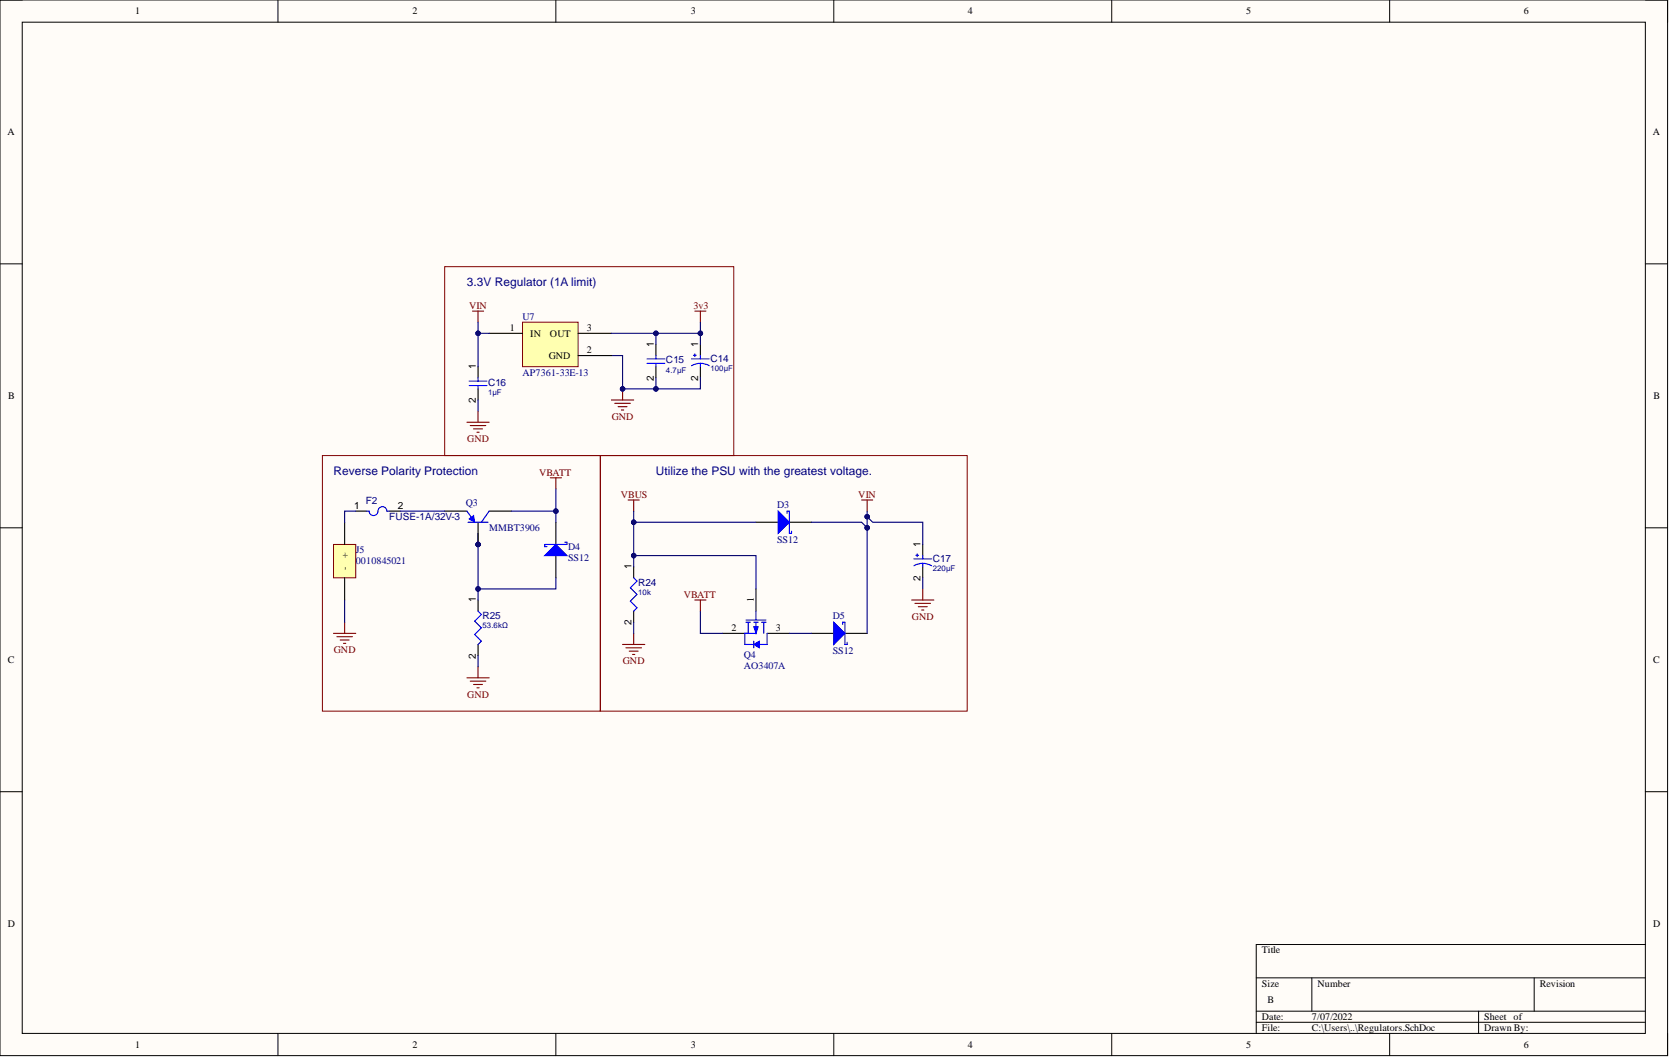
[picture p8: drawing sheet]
<svg xmlns="http://www.w3.org/2000/svg" width="381mm" height="241mm" viewBox="0 0 381 241" stroke-linecap="round" stroke-linejoin="round" font-family="sans-serif">
<defs><g id="words">
<g font-size="2.7" fill="#000080">
<text x="106.6" y="65.4">3.3V Regulator (1A limit)</text>
<text x="76.1" y="108.5">Reverse Polarity Protection</text>
<text x="149.7" y="108.5">Utilize the PSU with the greatest voltage.</text>
</g>
<g font-size="2.3">
<text x="30.9" y="3.3">1</text>
<text x="94.2" y="3.3">2</text>
<text x="157.7" y="3.3">3</text>
<text x="221" y="3.3">4</text>
<text x="284.5" y="3.3">5</text>
<text x="347.9" y="3.3">6</text>
<text x="1.7" y="30.9">A</text>
<text x="377.3" y="30.9">A</text>
<text x="116.4" y="75.6">1</text>
<text x="121.1" y="76.9">IN</text>
<text x="125.5" y="76.9">OUT</text>
<text x="134" y="75.6">3</text>
<text x="125.3" y="81.9">GND</text>
<text x="134" y="80.7">2</text>
<text x="149.2" y="79.1" transform="rotate(-90 149.2 79.1)">1</text>
<text x="159.4" y="79.1" transform="rotate(-90 159.4 79.1)">1</text>
<text x="108.6" y="84.2" transform="rotate(-90 108.6 84.2)">1</text>
<text x="149.2" y="86.9" transform="rotate(-90 149.2 86.9)">2</text>
<text x="159.4" y="86.9" transform="rotate(-90 159.4 86.9)">2</text>
<text x="1.9" y="91.1">B</text>
<text x="108.6" y="92" transform="rotate(-90 108.6 92)">2</text>
<text x="377.5" y="91.1">B</text>
<text x="80.9" y="116.2">1</text>
<text x="90.9" y="116.2">2</text>
<text x="210.1" y="124.8" transform="rotate(-90 210.1 124.8)">1</text>
<text x="79.4" y="130.1" transform="rotate(-90 79.4 130.1)">-</text>
<text x="79.4" y="127.3" transform="rotate(-90 79.4 127.3)">+</text>
<text x="144.2" y="129.9" transform="rotate(-90 144.2 129.9)">1</text>
<text x="108.6" y="137.5" transform="rotate(-90 108.6 137.5)">1</text>
<text x="172.1" y="137.5" transform="rotate(-90 172.1 137.5)">1</text>
<text x="210.1" y="132.6" transform="rotate(-90 210.1 132.6)">2</text>
<text x="144.2" y="142.7" transform="rotate(-90 144.2 142.7)">2</text>
<text x="167" y="144.1">2</text>
<text x="177.1" y="144.1">3</text>
<text x="1.8" y="151.4">C</text>
<text x="108.6" y="150.3" transform="rotate(-90 108.6 150.3)">2</text>
<text x="377.4" y="151.4">C</text>
<text x="1.8" y="211.6">D</text>
<text x="377.4" y="211.6">D</text>
<text x="288" y="217.6">Title</text>
<text x="288" y="225.3">Size</text>
<text x="300.7" y="225.3">Number</text>
<text x="351.5" y="225.3">Revision</text>
<text x="288" y="232.9">Date:</text>
<text x="289.3" y="229.1">B</text>
<text x="299.5" y="232.9">7/07/2022</text>
<text x="338.8" y="232.9">Sheet of</text>
<text x="30.9" y="239.2">1</text>
<text x="94.2" y="239.2">2</text>
<text x="157.7" y="239.2">3</text>
<text x="221" y="239.2">4</text>
<text x="284.5" y="239.2">5</text>
<text x="288" y="235.4">File:</text>
<text x="299.5" y="235.4">C:\Users\..\Regulators.SchDoc</text>
<text x="338.8" y="235.4">Drawn By:</text>
<text x="347.9" y="239.2">6</text>
</g>
<g font-size="2.3" fill="#800000">
<text x="107.1" y="70.5">VIN</text>
<text x="158.3" y="70.5">3v3</text>
<text x="139.7" y="95.9">GND</text>
<text x="106.7" y="101">GND</text>
<text x="123.1" y="108.6">VBATT</text>
<text x="141.7" y="113.6">VBUS</text>
<text x="195.9" y="113.6">VIN</text>
<text x="156.1" y="136.5">VBATT</text>
<text x="208.2" y="141.5">GND</text>
<text x="76.2" y="149.2">GND</text>
<text x="142.2" y="151.7">GND</text>
<text x="106.7" y="159.3">GND</text>
</g>
<g font-size="2.3" fill="#000080">
<text x="119.3" y="73.1">U7</text>
<text x="152" y="82.9">C15</text>
<text x="162.2" y="82.6">C14</text>
<text x="111.4" y="88">C16</text>
<text x="119.3" y="85.7">AP7361-33E-13</text>
<text x="83.5" y="115.2">F2</text>
<text x="88.8" y="118.7">FUSE-1A/32V-3</text>
<text x="106.3" y="115.4">Q3</text>
<text x="177.4" y="115.9">D3</text>
<text x="111.7" y="121.3">MMBT3906</text>
<text x="129.7" y="125.6">D4</text>
<text x="177.4" y="124">SS12</text>
<text x="81.2" y="126.3">J5</text>
<text x="81.2" y="128.9">0010845021</text>
<text x="129.7" y="128.1">SS12</text>
<text x="212.9" y="128.3">C17</text>
<text x="145.7" y="133.7">R24</text>
<text x="110.1" y="141.3">R25</text>
<text x="190.1" y="141.3">D5</text>
<text x="190.1" y="149.4">SS12</text>
<text x="169.8" y="150.2">Q4</text>
<text x="169.8" y="152.7">AO3407A</text>
</g>
<g font-size="1.8" fill="#000080">
<text x="152" y="85.1">4.7µF</text>
<text x="162.2" y="84.7">100µF</text>
<text x="111.4" y="90.1">1µF</text>
<text x="212.9" y="130.4">220µF</text>
<text x="145.7" y="135.8">10k</text>
<text x="110.1" y="143.4">53.6kΩ</text>
</g>
</g></defs>
<path d="M0 0h380.7v241h-380.7z" fill-rule="evenodd" fill="#fffcf8"/>
<path d="M0 0h380.7v241h-380.7z" fill="none" stroke="#000" stroke-width=".23"/>
<path d="M5.1 5.1h370.5v230.8h-370.5z" fill-rule="evenodd" fill="#fffcf8"/>
<g fill="none" stroke="#000" stroke-width=".23">
<path d="M0 0h5.1M63.4 0v5.1M126.9 0v5.1M190.3 0v5.1M253.8 0v5.1M317.2 0v5.1M375.6 0h5.1v5.1M5.1 5.1h370.5v230.8h-370.5zM0 60.2h5.1M375.6 60.2h5.1M0 120.5h5.1M375.6 120.5h5.1"/>
<path d="M0 180.7h5.1M375.6 180.7h5.1M375.6 215.6h-88.8v20.3M63.4 235.9v5.1M126.9 235.9v5.1M190.3 235.9v5.1M253.8 235.9v5.1M286.8 223.2h88.8M286.8 230.8h88.8M286.8 233.4h88.8M299.5 223.2v7.6M317.2 235.9v5.1"/>
<path d="M337.5 230.8v5.1M350.2 223.2v7.6M380.7 235.9v5.1"/>
</g>
<path d="M107.9 71h2.5M109.1 71v2.6" fill="none" stroke="#800000" stroke-width=".25"/>
<path d="M149.7 78.6v2.6M149.7 83.7v2.5" fill="none" stroke="#000" stroke-width=".25"/>
<path d="M147.7 82.9h4.1M147.7 81.9h4.1M149.7 81.2v.7M149.7 82.9v.8" fill="none" stroke="#00f" stroke-width=".25"/>
<path d="M139.6 81.2h2.5v7.6h7.6v-2.6" fill="none" stroke="#000080" stroke-width=".25"/>
<circle cx="142.1" cy="88.8" r=".51" fill="#000080"/>
<circle cx="142.1" cy="88.8" r=".51" fill="none" stroke="#000080" stroke-width=".23"/>
<circle cx="149.7" cy="88.8" r=".51" fill="#000080"/>
<circle cx="149.7" cy="88.8" r=".51" fill="none" stroke="#000080" stroke-width=".23"/>
<path d="M139.6 91.3h5.1M140.3 92.1h3.6M141.1 92.8h2M141.9 93.6h.5M142.1 88.8v2.5" fill="none" stroke="#800000" stroke-width=".25"/>
<circle cx="142.1" cy="88.8" r=".51" fill="#000080"/>
<circle cx="142.1" cy="88.8" r=".51" fill="none" stroke="#000080" stroke-width=".23"/>
<path d="M119.3 73.6h12.7v10.1h-12.7z" fill-rule="evenodd" fill="#ffffb0"/>
<path d="M119.3 73.6h12.7v10.1h-12.7z" fill="none" stroke="#800000" stroke-width=".23"/>
<path d="M111.7 76.1h7.6M132 76.1h7.6M132 81.2h7.6" fill="none" stroke="#000" stroke-width=".25"/>
<path d="M109.1 73.6v2.5h2.6" fill="none" stroke="#000080" stroke-width=".25"/>
<circle cx="109.1" cy="76.1" r=".51" fill="#000080"/>
<circle cx="109.1" cy="76.1" r=".51" fill="none" stroke="#000080" stroke-width=".23"/>
<path d="M139.6 76.1h10.1v2.5" fill="none" stroke="#000080" stroke-width=".25"/>
<circle cx="149.7" cy="76.1" r=".51" fill="#000080"/>
<circle cx="149.7" cy="76.1" r=".51" fill="none" stroke="#000080" stroke-width=".23"/>
<path d="M158.6 71h2.6M159.9 71v2.6M106.6 96.4h5.1M107.4 97.2h3.5M108.1 97.9h2M108.9 98.7h.5M109.1 93.9v2.5" fill="none" stroke="#800000" stroke-width=".25"/>
<path d="M109.1 83.7v2.5M109.1 88.8v2.5" fill="none" stroke="#000" stroke-width=".25"/>
<path d="M107.1 88h4.1M107.1 87h4.1M109.1 86.2v.8M109.1 88v.8" fill="none" stroke="#00f" stroke-width=".25"/>
<path d="M109.1 76.1v7.6" fill="none" stroke="#000080" stroke-width=".25"/>
<circle cx="109.1" cy="76.1" r=".51" fill="#000080"/>
<circle cx="109.1" cy="76.1" r=".51" fill="none" stroke="#000080" stroke-width=".23"/>
<path d="M109.1 91.3v2.6" fill="none" stroke="#000080" stroke-width=".25"/>
<path d="M76.1 124.3h5.1v7.6h-5.1z" fill-rule="evenodd" fill="#ffffb0"/>
<path d="M76.1 124.3h5.1v7.6h-5.1z" fill="none" stroke="#800000" stroke-width=".23"/>
<path d="M78.7 119.2v5.1M81.2 116.7h2.5M88.8 116.7h2.6M126.9 119.2v5.1M78.7 131.9v5.1M126.9 126.8v5.1" fill="none" stroke="#000" stroke-width=".25"/>
<path d="M76.1 144.6h5.1M76.9 145.4h3.6M77.7 146.1h2M78.4 146.9h.5M78.7 142.1v2.5" fill="none" stroke="#800000" stroke-width=".25"/>
<path d="M83.7 116.7h.6a1.02 1.02 0 0 0 1 1 1.02 1.02 0 0 0 1-1 1.02 1.02 0 0 1 1-1 1.02 1.02 0 0 1 1 1h.5" fill="none" stroke="#00f" stroke-width=".25"/>
<path d="M78.7 137v5.1" fill="none" stroke="#000080" stroke-width=".25"/>
<path d="M124.4 126.8l2.5-2.5 2.5 2.5z" fill="#00f"/>
<path d="M124.4 126.8l2.5-2.5 2.5 2.5zM128.9 123.8h.5v.5h-5v.5h.5" fill="none" stroke="#00f" stroke-width=".25"/>
<path d="M109.1 121.8v12.6h17.8v-2.5" fill="none" stroke="#000080" stroke-width=".25"/>
<circle cx="109.1" cy="134.4" r=".51" fill="#000080"/>
<circle cx="109.1" cy="134.4" r=".51" fill="none" stroke="#000080" stroke-width=".23"/>
<circle cx="109.1" cy="124.3" r=".51" fill="#000080"/>
<circle cx="109.1" cy="124.3" r=".51" fill="none" stroke="#000080" stroke-width=".23"/>
<path d="M109.1 137v2.5M109.1 147.1v2.6" fill="none" stroke="#000" stroke-width=".25"/>
<path d="M109.1 139.5l.8 .8-1.5 1.5 1.5 1.5-1.5 1.5 1.5 1.6-.8 .7" fill="none" stroke="#00f" stroke-width=".25"/>
<path d="M106.6 154.7h5.1M107.4 155.5h3.5M108.1 156.3h2M108.9 157h.5M109.1 152.2v2.5" fill="none" stroke="#800000" stroke-width=".25"/>
<path d="M109.1 134.4v2.6M109.1 149.7v2.5" fill="none" stroke="#000080" stroke-width=".25"/>
<circle cx="109.1" cy="134.4" r=".51" fill="#000080"/>
<circle cx="109.1" cy="134.4" r=".51" fill="none" stroke="#000080" stroke-width=".23"/>
<path d="M125.6 109.1h2.6M126.9 109.1v2.5" fill="none" stroke="#800000" stroke-width=".25"/>
<circle cx="109.1" cy="124.3" r=".51" fill="#000080"/>
<circle cx="109.1" cy="124.3" r=".51" fill="none" stroke="#000080" stroke-width=".23"/>
<path d="M109.1 119.2v5.1M111.7 116.7h5" fill="none" stroke="#000" stroke-width=".25"/>
<circle cx="109.1" cy="124.3" r=".51" fill="#000080"/>
<circle cx="109.1" cy="124.3" r=".51" fill="none" stroke="#000080" stroke-width=".23"/>
<path d="M101.5 116.7h5.1" fill="none" stroke="#000" stroke-width=".25"/>
<path d="M106.6 116.7l1.3 1.8M106.8 119.2h4.6M111.7 116.7l-1.8 2.5" fill="none" stroke="#00f" stroke-width=".25"/>
<path d="M107.1 118.5l1-.8 .3 1.5z" fill="#00f"/>
<path d="M107.1 118.5l1-.8 .3 1.5z" fill="none" stroke="#00f" stroke-width=".23"/>
<path d="M91.4 116.7h10.1M210.6 131.9v2.5" fill="none" stroke="#000080" stroke-width=".25"/>
<path d="M172.6 119.2h5.1M180.2 119.2h5.1M210.6 124.3v2.5M210.6 129.4v2.5" fill="none" stroke="#000" stroke-width=".25"/>
<path d="M208.6 127.6h4.1M209.1 126.8h.6M209.4 126.5v.6M210.6 128.6l-.8 .1-1.2 .4M210.6 128.6l.9 .1 1.2 .4M210.6 126.8v.8M210.6 128.6v.8" fill="none" stroke="#00f" stroke-width=".25"/>
<path d="M143.4 114.1h2.5M144.7 114.1v2.6M208.1 137h5.1M208.9 137.7h3.5M209.6 138.5h2.1M210.4 139.3h.5M210.6 134.4v2.6" fill="none" stroke="#800000" stroke-width=".25"/>
<path d="M177.7 116.7l2.5 2.5-2.5 2.6z" fill="#00f"/>
<path d="M177.7 116.7l2.5 2.5-2.5 2.6zM179.7 117.2v-.5h.5v5.1h.5v-.5" fill="none" stroke="#00f" stroke-width=".25"/>
<path d="M185.3 144.6h5M192.9 144.6h5.1" fill="none" stroke="#000" stroke-width=".25"/>
<path d="M190.3 142.1l2.6 2.5-2.6 2.5z" fill="#00f"/>
<path d="M172.6 139.5v2M170.3 142.1h1M170.3 141.5h4.6M170.8 142.1v2.5M172.1 142.1h1M172.6 142.1v2.5h-2.6M173.8 142.1h1.1M174.4 142.1v2.5M190.3 142.1l2.6 2.5-2.6 2.5zM192.4 142.6v-.5h.5v5h.5v-.5" fill="none" stroke="#00f" stroke-width=".25"/>
<path d="M172.6 134.4v5.1M165 144.6h5M175.1 144.6h5.1" fill="none" stroke="#000" stroke-width=".25"/>
<path d="M172.1 143.1h1l-.5 1.5z" fill="#00f"/>
<path d="M172.1 143.1h1l-.5 1.5z" fill="none" stroke="#00f" stroke-width=".23"/>
<path d="M170.8 144.6h-.8v2.5h1.8M172.1 146.4v1.5M175.1 144.6v2.5h-2" fill="none" stroke="#00f" stroke-width=".25"/>
<path d="M172.1 147.1l1.2-.7v1.5z" fill="#00f"/>
<path d="M172.1 147.1l1.2-.7v1.5z" fill="none" stroke="#00f" stroke-width=".23"/>
<path d="M144.7 129.4v2.5M144.7 139.5v2.6" fill="none" stroke="#000" stroke-width=".25"/>
<path d="M144.7 131.9l.7 .8-1.5 1.5 1.5 1.5-1.5 1.5 1.5 1.6-.7 .7" fill="none" stroke="#00f" stroke-width=".25"/>
<path d="M142.1 147.1h5.1M142.9 147.9h3.5M143.6 148.6h2.1M144.4 149.4h.5M144.7 144.6v2.5" fill="none" stroke="#800000" stroke-width=".25"/>
<path d="M144.7 116.7v12.7M144.7 142.1v2.5" fill="none" stroke="#000080" stroke-width=".25"/>
<circle cx="144.7" cy="126.8" r=".51" fill="#000080"/>
<circle cx="144.7" cy="126.8" r=".51" fill="none" stroke="#000080" stroke-width=".23"/>
<circle cx="144.7" cy="119.2" r=".51" fill="#000080"/>
<circle cx="144.7" cy="119.2" r=".51" fill="none" stroke="#000080" stroke-width=".23"/>
<path d="M185.3 119.2h11.4l1.3 1.3v24.1M180.2 144.6h5.1" fill="none" stroke="#000080" stroke-width=".25"/>
<circle cx="198" cy="120.5" r=".51" fill="#000080"/>
<circle cx="198" cy="120.5" r=".51" fill="none" stroke="#000080" stroke-width=".23"/>
<path d="M196.7 114.1h2.5M198 114.1v2.6" fill="none" stroke="#800000" stroke-width=".25"/>
<path d="M198 116.7v3.8" fill="none" stroke="#000080" stroke-width=".25"/>
<circle cx="198" cy="120.5" r=".51" fill="#000080"/>
<circle cx="198" cy="120.5" r=".51" fill="none" stroke="#000080" stroke-width=".23"/>
<circle cx="198" cy="118" r=".51" fill="#000080"/>
<circle cx="198" cy="118" r=".51" fill="none" stroke="#000080" stroke-width=".23"/>
<path d="M101.5 60.9h66v43.1h-66zM73.6 104h63.4v58.3h-63.4z" fill="none" stroke="#800000" stroke-width=".23"/>
<path d="M126.9 111.6v7.6" fill="none" stroke="#000080" stroke-width=".25"/>
<circle cx="126.9" cy="116.7" r=".51" fill="#000080"/>
<circle cx="126.9" cy="116.7" r=".51" fill="none" stroke="#000080" stroke-width=".23"/>
<path d="M116.7 116.7h10.2" fill="none" stroke="#000080" stroke-width=".25"/>
<circle cx="126.9" cy="116.7" r=".51" fill="#000080"/>
<circle cx="126.9" cy="116.7" r=".51" fill="none" stroke="#000080" stroke-width=".23"/>
<path d="M144.7 126.8h27.9v7.6" fill="none" stroke="#000080" stroke-width=".25"/>
<circle cx="144.7" cy="126.8" r=".51" fill="#000080"/>
<circle cx="144.7" cy="126.8" r=".51" fill="none" stroke="#000080" stroke-width=".23"/>
<path d="M144.7 119.2h27.9" fill="none" stroke="#000080" stroke-width=".25"/>
<circle cx="144.7" cy="119.2" r=".51" fill="#000080"/>
<circle cx="144.7" cy="119.2" r=".51" fill="none" stroke="#000080" stroke-width=".23"/>
<path d="M81.2 116.7h-2.5v2.5M198 118l1.2 1.2h11.4v5.1M159.9 139.5v5.1h5.1" fill="none" stroke="#000080" stroke-width=".25"/>
<path d="M158.6 137h2.6M159.9 137v2.5" fill="none" stroke="#800000" stroke-width=".25"/>
<circle cx="198" cy="118" r=".51" fill="#000080"/>
<circle cx="198" cy="118" r=".51" fill="none" stroke="#000080" stroke-width=".23"/>
<path d="M137 104h83.8v58.3h-83.8z" fill="none" stroke="#800000" stroke-width=".23"/>
<path d="M159.9 78.6v2.6M159.9 83.7v2.5" fill="none" stroke="#000" stroke-width=".25"/>
<path d="M157.9 81.9h4M158.3 81.1h.6M158.6 80.8v.6M159.9 82.9l-1.3 .2-.7 .4M159.9 82.9l.8 .1 1.2 .5M159.9 81.2v.7M159.9 82.9v.8" fill="none" stroke="#00f" stroke-width=".25"/>
<path d="M159.9 86.2v2.6h-10.2" fill="none" stroke="#000080" stroke-width=".25"/>
<circle cx="149.7" cy="88.8" r=".51" fill="#000080"/>
<circle cx="149.7" cy="88.8" r=".51" fill="none" stroke="#000080" stroke-width=".23"/>
<path d="M159.9 76.1v2.5" fill="none" stroke="#000080" stroke-width=".25"/>
<circle cx="159.9" cy="76.1" r=".51" fill="#000080"/>
<circle cx="159.9" cy="76.1" r=".51" fill="none" stroke="#000080" stroke-width=".23"/>
<path d="M159.9 73.6v2.5h-10.2" fill="none" stroke="#000080" stroke-width=".25"/>
<circle cx="159.9" cy="76.1" r=".51" fill="#000080"/>
<circle cx="159.9" cy="76.1" r=".51" fill="none" stroke="#000080" stroke-width=".23"/>
<circle cx="149.7" cy="76.1" r=".51" fill="#000080"/>
<circle cx="149.7" cy="76.1" r=".51" fill="none" stroke="#000080" stroke-width=".23"/>
<use href="#words"/>
</svg>
